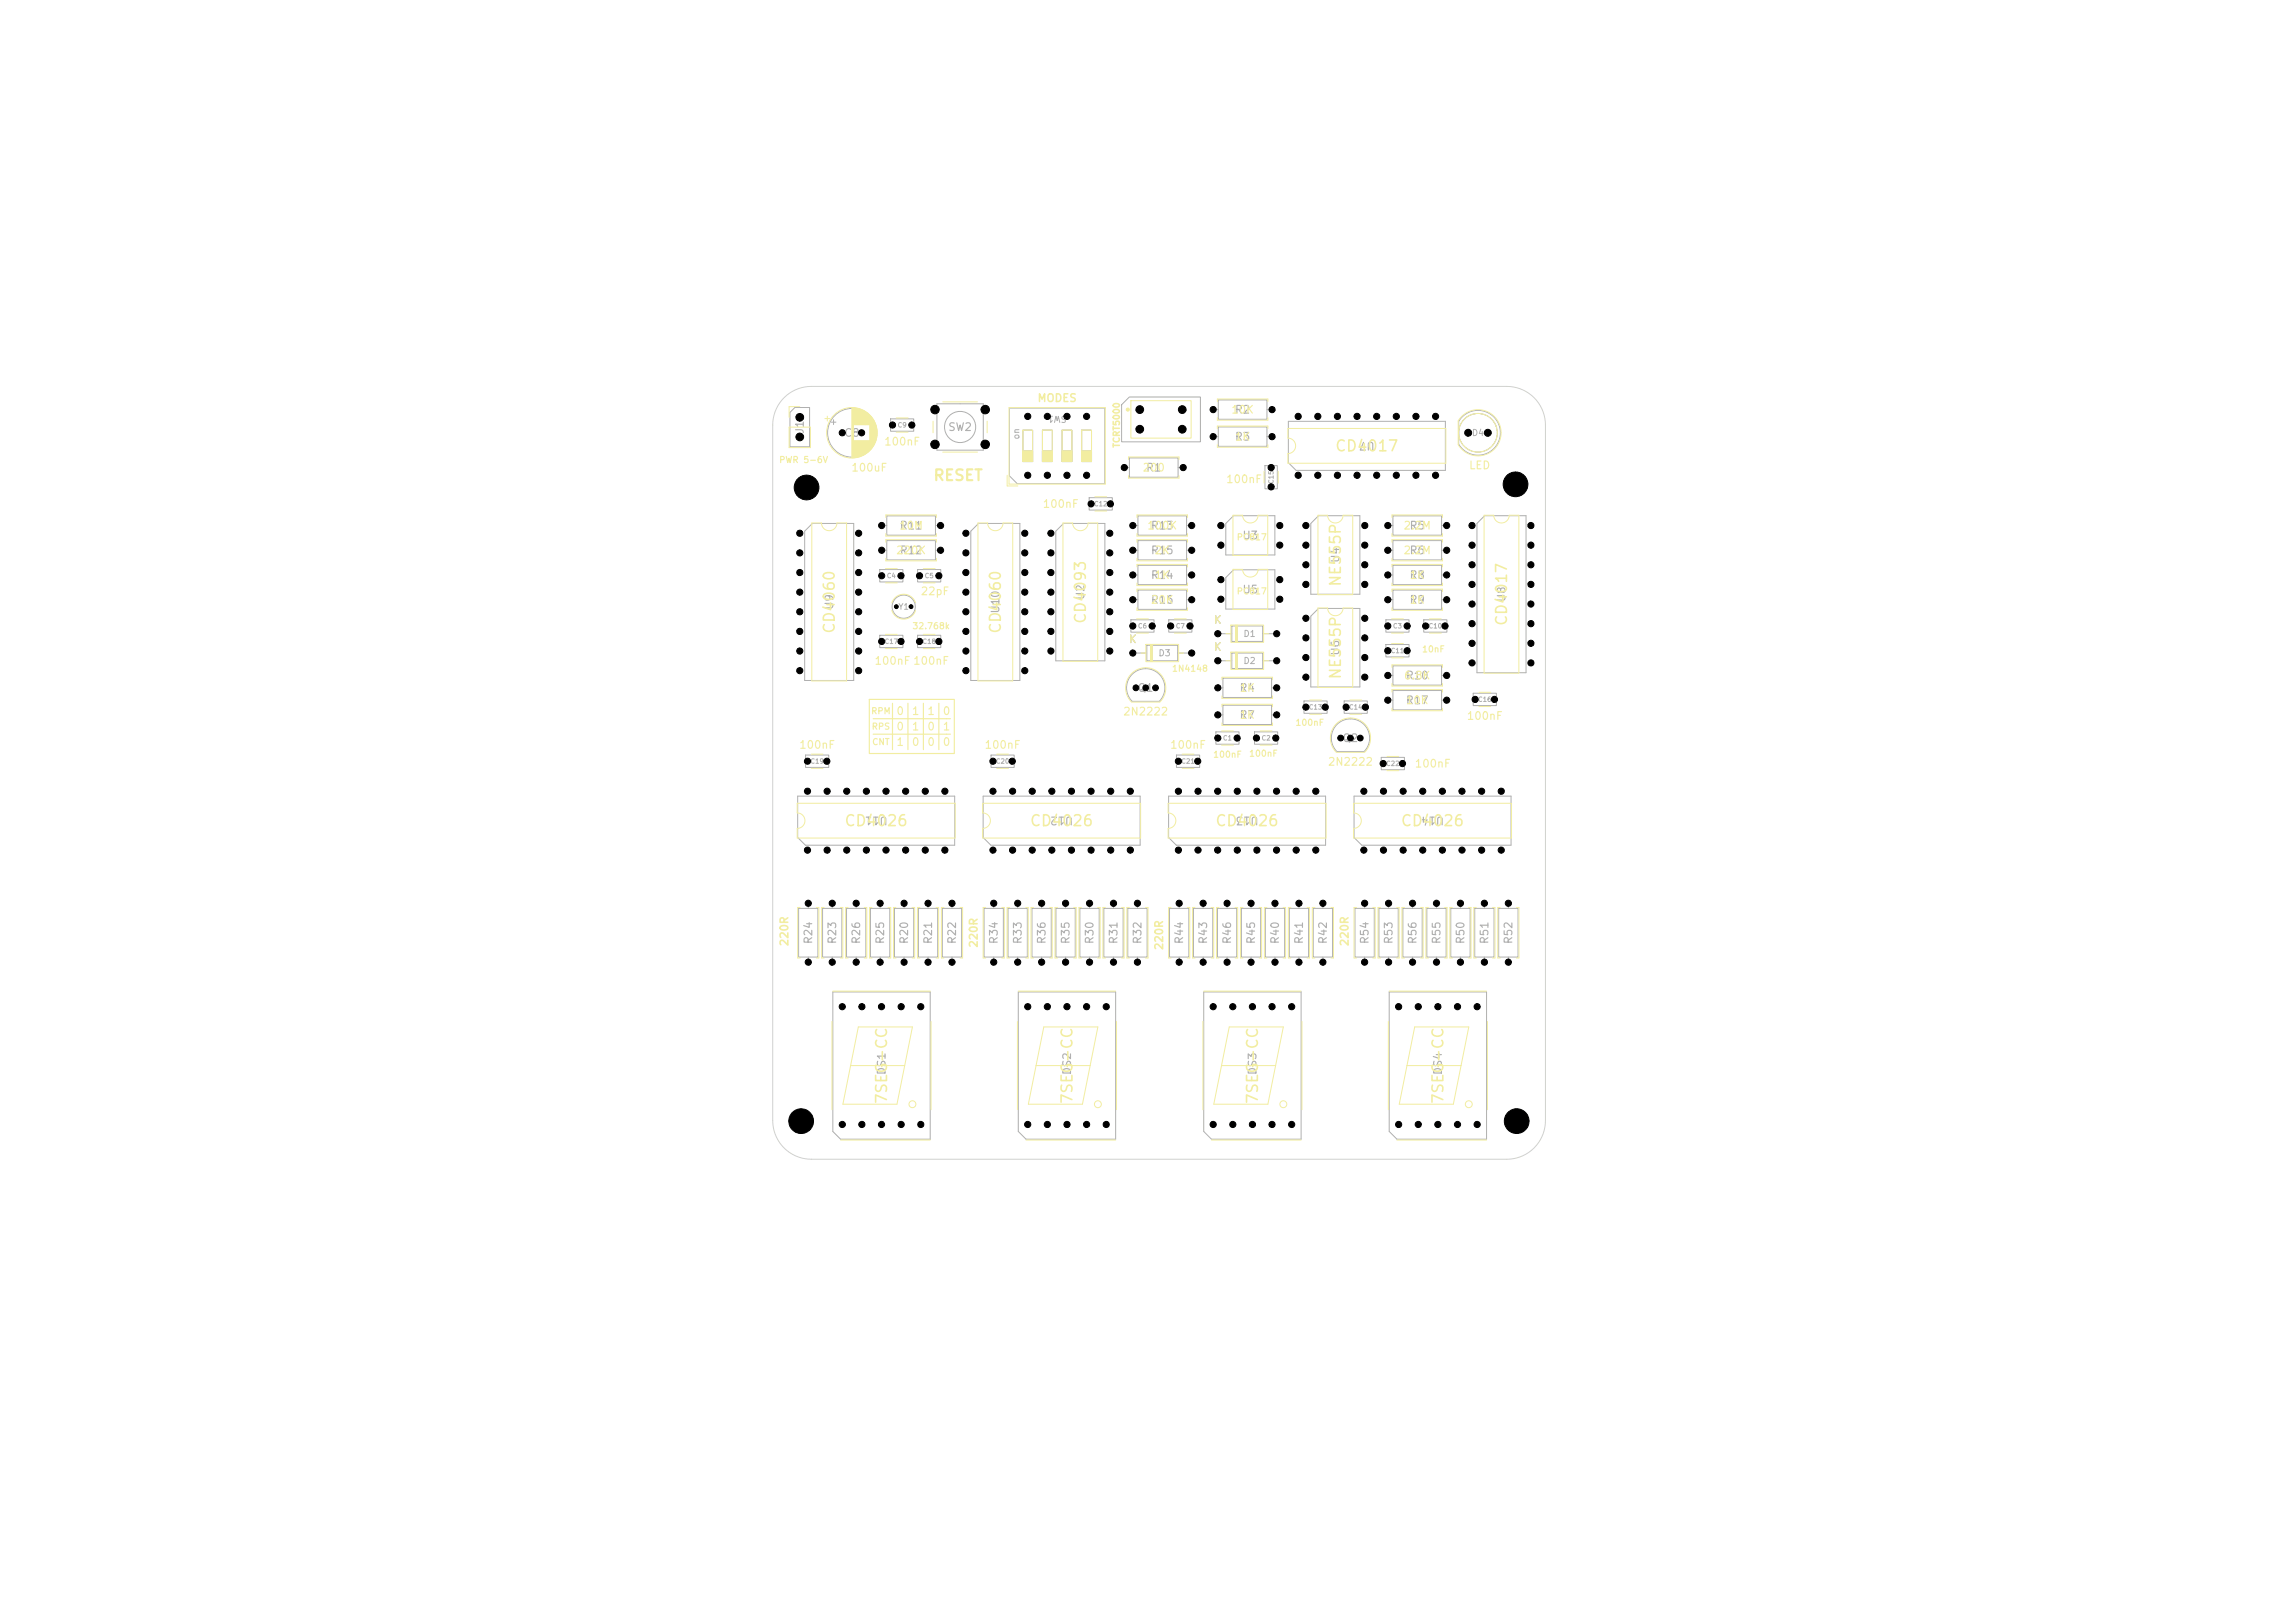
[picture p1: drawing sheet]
<svg xmlns="http://www.w3.org/2000/svg" width="297mm" height="210mm" viewBox="0 0 297 210" stroke-linecap="round" stroke-linejoin="round" font-family="sans-serif">
<defs><g id="words">
<g font-size="1.4" fill="#f2eda1">
<text x="172.7" y="58.8">CD4017</text>
<text x="120.7" y="62.6">RESET</text>
<text x="173.9" y="76" transform="rotate(-90 173.9 76)">NE555P</text>
<text x="108.4" y="82.1" transform="rotate(-90 108.4 82.1)">CD4060</text>
<text x="129.9" y="82.1" transform="rotate(-90 129.9 82.1)">CD4060</text>
<text x="140.9" y="80.8" transform="rotate(-90 140.9 80.8)">CD4093</text>
<text x="195.4" y="81.1" transform="rotate(-90 195.4 81.1)">CD4017</text>
<text x="173.9" y="88" transform="rotate(-90 173.9 88)">NE555P</text>
<text x="109.2" y="107.3">CD4026</text>
<text x="133.2" y="107.3">CD4026</text>
<text x="157.2" y="107.3">CD4026</text>
<text x="181.2" y="107.3">CD4026</text>
<text x="115.1" y="143" transform="rotate(-90 115.1 143)">7SEG-CC</text>
<text x="139.1" y="143" transform="rotate(-90 139.1 143)">7SEG-CC</text>
<text x="163.1" y="143" transform="rotate(-90 163.1 143)">7SEG-CC</text>
<text x="187.1" y="143" transform="rotate(-90 187.1 143)">7SEG-CC</text>
</g>
<g font-size="1" fill="#f2eda1">
<text x="134.2" y="52.3">MODES</text>
<text x="159.3" y="53.8">10K</text>
<text x="114.3" y="57.9">100nF</text>
<text x="159.7" y="57.3">1K</text>
<text x="110.1" y="61.3">100uF</text>
<text x="134.9" y="66">100nF</text>
<text x="147.8" y="61.3">200</text>
<text x="158.6" y="62.8">100nF</text>
<text x="190" y="61">LED</text>
<text x="115.9" y="72">220K</text>
<text x="116.3" y="68.8">10M</text>
<text x="148.4" y="68.8">100K</text>
<text x="149.3" y="72">2K</text>
<text x="181.5" y="68.8">2.2M</text>
<text x="181.5" y="72">2.2M</text>
<text x="119.1" y="77.3">22pF</text>
<text x="149.3" y="75.2">1K</text>
<text x="182.3" y="75.2">1K</text>
<text x="148.9" y="78.4">20K</text>
<text x="182.3" y="78.4">1K</text>
<text x="113.1" y="86.3">100nF 100nF</text>
<text x="160.3" y="89.8">1K</text>
<text x="181.6" y="88.2">6.8K</text>
<text x="115.9" y="92.8">0</text>
<text x="115.9" y="94.8">0</text>
<text x="117.9" y="92.8">1</text>
<text x="117.9" y="94.8">1</text>
<text x="119.9" y="92.8">1</text>
<text x="119.9" y="94.8">0</text>
<text x="121.9" y="92.8">0</text>
<text x="121.9" y="94.8">1</text>
<text x="145.3" y="92.8">2N2222</text>
<text x="160.3" y="93.3">1K</text>
<text x="181.9" y="91.4">10K</text>
<text x="189.7" y="93.4">100nF</text>
<text x="103.3" y="97.1">100nF</text>
<text x="115.9" y="96.8">1</text>
<text x="117.9" y="96.8">0</text>
<text x="119.9" y="96.8">0</text>
<text x="121.9" y="96.8">0</text>
<text x="127.3" y="97.1">100nF</text>
<text x="151.3" y="97.1">100nF</text>
<text x="171.8" y="99.3">2N2222</text>
<text x="183" y="99.6">100nF</text>
<text x="102.3" y="122.5" transform="rotate(-90 102.3 122.5)">220R</text>
<text x="126.8" y="122.7" transform="rotate(-90 126.8 122.7)">220R</text>
<text x="150.8" y="123" transform="rotate(-90 150.8 123)">220R</text>
<text x="174.8" y="122.5" transform="rotate(-90 174.8 122.5)">220R</text>
</g>
<g font-size="1" fill="#afafaf">
<text x="159.7" y="53.8">R2</text>
<text x="104.3" y="56.2" transform="rotate(-90 104.3 56.2)">J1</text>
<text x="109.2" y="56.8">C8</text>
<text x="122.6" y="56">SW2</text>
<text x="159.7" y="57.3">R3</text>
<text x="178" y="56.9" transform="rotate(-180 178 56.9)">U7</text>
<text x="148.2" y="61.3">R1</text>
<text x="116.4" y="72">R12</text>
<text x="116.4" y="68.8">R11</text>
<text x="148.9" y="68.8">R13</text>
<text x="148.9" y="72">R15</text>
<text x="160.7" y="70">U3</text>
<text x="182.3" y="72">R6</text>
<text x="182.3" y="68.8">R5</text>
<text x="140.6" y="77.7" transform="rotate(-90 140.6 77.7)">U2</text>
<text x="148.9" y="75.2">R14</text>
<text x="160.7" y="77">U5</text>
<text x="173.6" y="72.9" transform="rotate(-90 173.6 72.9)">U4</text>
<text x="182.3" y="75.2">R8</text>
<text x="195.1" y="78" transform="rotate(-90 195.1 78)">U8</text>
<text x="108.1" y="79" transform="rotate(-90 108.1 79)">U9</text>
<text x="129.6" y="79.5" transform="rotate(-90 129.6 79.5)">U10</text>
<text x="146" y="83.5">K</text>
<text x="148.9" y="78.4">R16</text>
<text x="157" y="81">K</text>
<text x="182.3" y="78.4">R9</text>
<text x="147.2" y="89.8">Q1</text>
<text x="157" y="84.5">K</text>
<text x="160.3" y="89.8">R4</text>
<text x="173.6" y="84.9" transform="rotate(-90 173.6 84.9)">U6</text>
<text x="181.9" y="88.2">R10</text>
<text x="160.3" y="93.3">R7</text>
<text x="181.9" y="91.4">R17</text>
<text x="173.7" y="96.3">Q2</text>
<text x="115" y="105.4" transform="rotate(-180 115 105.4)">U11</text>
<text x="139" y="105.4" transform="rotate(-180 139 105.4)">U12</text>
<text x="163" y="105.4" transform="rotate(-180 163 105.4)">U13</text>
<text x="187" y="105.4" transform="rotate(-180 187 105.4)">U14</text>
<text x="105.4" y="122.2" transform="rotate(-90 105.4 122.2)">R24</text>
<text x="108.5" y="122.2" transform="rotate(-90 108.5 122.2)">R23</text>
<text x="111.6" y="122.2" transform="rotate(-90 111.6 122.2)">R26</text>
<text x="114.7" y="122.2" transform="rotate(-90 114.7 122.2)">R25</text>
<text x="117.8" y="122.2" transform="rotate(-90 117.8 122.2)">R20</text>
<text x="120.9" y="122.2" transform="rotate(-90 120.9 122.2)">R21</text>
<text x="124" y="122.2" transform="rotate(-90 124 122.2)">R22</text>
<text x="129.4" y="122.2" transform="rotate(-90 129.4 122.2)">R34</text>
<text x="132.5" y="122.2" transform="rotate(-90 132.5 122.2)">R33</text>
<text x="135.6" y="122.2" transform="rotate(-90 135.6 122.2)">R36</text>
<text x="138.7" y="122.2" transform="rotate(-90 138.7 122.2)">R35</text>
<text x="141.8" y="122.2" transform="rotate(-90 141.8 122.2)">R30</text>
<text x="144.9" y="122.2" transform="rotate(-90 144.9 122.2)">R31</text>
<text x="148" y="122.2" transform="rotate(-90 148 122.2)">R32</text>
<text x="153.4" y="122.2" transform="rotate(-90 153.4 122.2)">R44</text>
<text x="156.5" y="122.2" transform="rotate(-90 156.5 122.2)">R43</text>
<text x="159.6" y="122.2" transform="rotate(-90 159.6 122.2)">R46</text>
<text x="162.7" y="122.2" transform="rotate(-90 162.7 122.2)">R45</text>
<text x="165.8" y="122.2" transform="rotate(-90 165.8 122.2)">R40</text>
<text x="168.9" y="122.2" transform="rotate(-90 168.9 122.2)">R41</text>
<text x="172" y="122.2" transform="rotate(-90 172 122.2)">R42</text>
<text x="177.4" y="122.2" transform="rotate(-90 177.4 122.2)">R54</text>
<text x="180.5" y="122.2" transform="rotate(-90 180.5 122.2)">R53</text>
<text x="183.6" y="122.2" transform="rotate(-90 183.6 122.2)">R56</text>
<text x="186.7" y="122.2" transform="rotate(-90 186.7 122.2)">R55</text>
<text x="189.8" y="122.2" transform="rotate(-90 189.8 122.2)">R50</text>
<text x="192.9" y="122.2" transform="rotate(-90 192.9 122.2)">R51</text>
<text x="196" y="122.2" transform="rotate(-90 196 122.2)">R52</text>
<text x="114.8" y="139.2" transform="rotate(-90 114.8 139.2)">DS1</text>
<text x="138.8" y="139.2" transform="rotate(-90 138.8 139.2)">DS2</text>
<text x="162.8" y="139.2" transform="rotate(-90 162.8 139.2)">DS3</text>
<text x="186.8" y="139.2" transform="rotate(-90 186.8 139.2)">DS4</text>
</g>
<g font-size=".8" fill="#afafaf">
<text x="138.1" y="53.6" transform="rotate(-180 138.1 53.6)">SW1</text>
<text x="132.1" y="56.9" transform="rotate(-90 132.1 56.9)">on</text>
<text x="190.4" y="56.6">D4</text>
<text x="116.2" y="79.1">Y1</text>
<text x="160.8" y="82.6">D1</text>
<text x="149.8" y="85.1">D3</text>
<text x="160.8" y="86.1">D2</text>
</g>
<g font-size=".8" fill="#f2eda1">
<text x="145.1" y="58" transform="rotate(-90 145.1 58)">TCRT5000</text>
<text x="100.8" y="60.1">PWR 5-6V</text>
<text x="160" y="70.1">PC817</text>
<text x="160" y="77.1">PC817</text>
<text x="118" y="81.6">32.768k</text>
<text x="151.6" y="87.1">1N4148</text>
<text x="184" y="84.6">10nF</text>
<text x="112.7" y="92.6">RPM</text>
<text x="112.7" y="94.6">RPS</text>
<text x="167.6" y="94.1">100nF</text>
<text x="112.8" y="96.6">CNT</text>
<text x="156.9" y="98.2">100nF</text>
<text x="161.6" y="98.1">100nF</text>
</g>
<g font-size=".6" fill="#afafaf">
<text x="116.1" y="55.5">C9</text>
<text x="141.5" y="65.7">C12</text>
<text x="165" y="62.7" transform="rotate(-90 165 62.7)">C15</text>
<text x="114.7" y="75">C4</text>
<text x="119.6" y="75">C5</text>
<text x="114.4" y="83.5">C17</text>
<text x="119.3" y="83.5">C18</text>
<text x="147.2" y="81.5">C6</text>
<text x="152.1" y="81.5">C7</text>
<text x="180.2" y="81.5">C3</text>
<text x="184.8" y="81.5">C10</text>
<text x="179.9" y="84.7">C11</text>
<text x="158.2" y="96">C1</text>
<text x="163.2" y="96">C2</text>
<text x="169.3" y="92">C13</text>
<text x="174.5" y="92">C14</text>
<text x="191.2" y="91">C16</text>
<text x="104.8" y="99">C19</text>
<text x="128.8" y="99">C20</text>
<text x="152.8" y="99">C21</text>
<text x="179.3" y="99.3">C22</text>
</g>
</g></defs>
<g fill="none" stroke="#afafaf" stroke-width=".13">
<path d="M102.2 53.4l.7-.7h1.9v5.1h-2.6zM107.6 54.6h.6M107.9 54.3v.6M115.2 54.2h3v1.6h-3zM121.2 52.3h6v6h-6zM130.6 52.8h12.4v9.8h-11.4l-1-1zM132.4 55.7h1.2v4h-1.2zM132.4 58.4h1.2M134.9 55.7h1.3v4h-1.3zM134.9 58.4h1.3M137.4 55.7h1.3v4h-1.3zM137.4 58.4h1.3"/>
<path d="M140 55.7h1.3v4h-1.3zM140 58.4h1.3M146.2 51.4h9.1v5.8h-10.1v-4.8zM146.2 59.3h6.3v2.4h-6.3zM157 56.5h.7M157 53h.7M157.7 55.3h6.3v2.4h-6.3zM157.7 51.7h6.3v2.6h-6.3zM164 56.5h.6M164 53h.6M166.7 54.5h20.4v6.4h-19.4l-1-1zM189.2 54a2.9 2.9 0 0 1 4.3 .1 2.9 2.9 0 0 1-.5 4.3 2.9 2.9 0 0 1-4.2-.9v-3z"/>
<path d="M105.1 67.7h5.4v20.4h-6.4v-19.4zM113.8 73.7h3v1.6h-3zM114.1 71.2h.7M114.1 68h.7M114.8 70h6.3v2.4h-6.3zM114.8 66.7h6.3v2.6h-6.3zM118.8 73.7h3v1.6h-3zM121.1 71.2h.6M121.1 68h.6M125.6 68.7l1-1h5.4v20.4h-6.4zM137.6 67.7h5.4v17.8h-6.4v-16.8zM140.9 64.4h3v1.6h-3z"/>
<path d="M145.5 60.5h.7M146.6 71.2h.7M146.6 68h.7M146.6 74.4h.7M146.6 77.6h.7M147.3 66.7h6.3v2.6h-6.3zM147.3 73.1h6.3v2.6h-6.3zM147.3 76.4h6.3v2.4h-6.3zM147.3 70h6.3v2.4h-6.3zM152.5 60.5h.6M153.6 71.2h.6M153.6 68h.6"/>
<path d="M153.6 74.4h.6M153.6 77.6h.6M158.6 67.7l1-1h5.4v5.1h-6.4zM158.6 74.7l1-1h5.4v5.1h-6.4zM163.7 60.3h1.6v3h-1.6zM169.6 67.7l1-1h5.4v10.2h-6.4zM170.6 78.7h5.4v10.2h-6.4v-9.2zM179.6 71.2h.7M179.6 68h.7M179.6 74.4h.7M179.6 77.6h.7M180.3 70h6.3v2.4h-6.3z"/>
<path d="M180.3 76.4h6.3v2.4h-6.3zM180.3 73.1h6.3v2.6h-6.3zM180.3 66.7h6.3v2.6h-6.3zM186.6 71.2h.6M186.6 68h.6M186.6 74.4h.6M186.6 77.6h.6M192.1 66.7h5.4v20.4h-6.4v-19.4zM104.2 97.7h3v1.6h-3zM113.8 82.2h3v1.6h-3zM118.8 82.2h3v1.6h-3zM128.2 97.7h3v1.6h-3z"/>
<path d="M146.3 80.2h3v1.6h-3zM146.5 90.8h3.5M146.5 90.8a2.48 2.48 0 0 1 0-3.6 2.48 2.48 0 0 1 3.5 0 2.48 2.48 0 0 1 0 3.6M146.6 84.5h1.8M148.4 83.5h4v2h-4zM148.9 83.5v2M149 83.5v2M149.1 83.5v2M151.2 80.2h3v1.6h-3zM152.2 97.7h3v1.6h-3zM152.4 84.5h1.8M157.3 94.7h3v1.6h-3z"/>
<path d="M157.6 89h.7M157.6 85.5h1.8M157.6 92.5h.7M157.6 82h1.8M158.3 87.7h6.3v2.6h-6.3zM158.3 91.3h6.3v2.4h-6.3zM159.4 81h4v2h-4zM159.4 84.5h4v2h-4zM159.9 81v2M159.9 84.5v2M160 81v2M160 84.5v2"/>
<path d="M160.1 81v2M160.1 84.5v2M162.3 94.7h3v1.6h-3zM163.4 85.5h1.8M163.4 82h1.8M164.6 89h.6M164.6 92.5h.6M168.7 90.7h3v1.6h-3zM173 97.3h3.5M173 97.3a2.48 2.48 0 0 1 0-3.6 2.48 2.48 0 0 1 3.5 0 2.48 2.48 0 0 1 0 3.6M174 90.7h3v1.6h-3zM178.7 98h3v1.6h-3z"/>
<path d="M179.3 80.2h3v1.6h-3zM179.3 83.4h3v1.6h-3zM179.6 87.4h.7M179.6 90.6h.7M180.3 86.1h6.3v2.6h-6.3zM180.3 89.4h6.3v2.4h-6.3zM184.3 80.2h3v1.6h-3zM186.6 87.4h.6M186.6 90.6h.6M190.7 89.7h3v1.6h-3zM103.2 103h20.3v6.4h-19.3l-1-1zM103.4 117.5h2.4v6.3h-2.4z"/>
<path d="M104.6 116.9v.6M106.4 117.5h2.5v6.3h-2.5zM107.7 116.9v.6M109.5 117.5h2.6v6.3h-2.6zM110.8 116.9v.6M112.7 117.5h2.4v6.3h-2.4zM113.9 116.9v.6M115.8 117.5h2.4v6.3h-2.4zM117 116.9v.6M118.8 117.5h2.6v6.3h-2.6zM120.1 116.9v.6M121.9 117.5h2.6v6.3h-2.6z"/>
<path d="M123.2 116.9v.6M127.2 103h20.3v6.4h-19.3l-1-1zM127.4 117.5h2.4v6.3h-2.4zM128.6 116.9v.6M130.5 117.5h2.4v6.3h-2.4zM131.7 116.9v.6M133.5 117.5h2.6v6.3h-2.6zM134.8 116.9v.6M136.6 117.5h2.6v6.3h-2.6zM137.9 116.9v.6M139.8 117.5h2.4v6.3h-2.4zM141 116.9v.6"/>
<path d="M142.9 117.5h2.4v6.3h-2.4zM144.1 116.9v.6M145.9 117.5h2.6v6.3h-2.6zM147.2 116.9v.6M151.2 103h20.3v6.4h-19.3l-1-1zM151.3 117.5h2.6v6.3h-2.6zM152.6 116.9v.6M154.5 117.5h2.4v6.3h-2.4zM155.7 116.9v.6M157.6 117.5h2.4v6.3h-2.4zM158.8 116.9v.6M160.6 117.5h2.6v6.3h-2.6z"/>
<path d="M161.9 116.9v.6M163.7 117.5h2.6v6.3h-2.6zM165 116.9v.6M166.9 117.5h2.4v6.3h-2.4zM168.1 116.9v.6M169.9 117.5h2.6v6.3h-2.6zM171.2 116.9v.6M175.2 103h20.3v6.4h-19.3l-1-1zM175.3 117.5h2.6v6.3h-2.6zM176.6 116.9v.6M178.4 117.5h2.6v6.3h-2.6zM179.7 116.9v.6"/>
<path d="M181.6 117.5h2.4v6.3h-2.4zM182.8 116.9v.6M184.7 117.5h2.4v6.3h-2.4zM185.9 116.9v.6M187.7 117.5h2.6v6.3h-2.6zM189 116.9v.6M190.9 117.5h2.4v6.3h-2.4zM192.1 116.9v.6M194 117.5h2.4v6.3h-2.4zM195.2 116.9v.6M104.6 123.8v.7M107.7 123.8v.7"/>
<path d="M107.8 128.4h12.6v19h-11.6l-1-1zM110.8 123.8v.7M113.9 123.8v.7M117 123.8v.7M120.1 123.8v.7M123.2 123.8v.7M128.6 123.8v.7M131.7 123.8v.7M131.8 128.4h12.6v19h-11.6l-1-1zM134.8 123.8v.7M137.9 123.8v.7M141 123.8v.7"/>
<path d="M144.1 123.8v.7M147.2 123.8v.7M152.6 123.8v.7M155.7 123.8v.7M155.8 128.4h12.6v19h-11.6l-1-1zM158.8 123.8v.7M161.9 123.8v.7M165 123.8v.7M168.1 123.8v.7M171.2 123.8v.7M176.6 123.8v.7M179.7 123.8v.7"/>
<path d="M179.8 128.4h12.6v19h-11.6l-1-1zM182.8 123.8v.7M185.9 123.8v.7M189 123.8v.7M192.1 123.8v.7M195.2 123.8v.7"/>
<circle cx="110.3" cy="56" r="3.1"/>
<circle cx="124.2" cy="55.2" r="2.02"/>
<circle cx="191.3" cy="56" r="2.5"/>
<circle cx="117" cy="78.5" r="1.5"/>
</g>
<g fill="#afafaf" stroke="#afafaf" stroke-width=".13">
<path d="M132.4 58.4h1.2v1.3h-1.2z"/>
<path d="M134.9 58.4h1.3v1.3h-1.3z"/>
<path d="M137.4 58.4h1.3v1.3h-1.3z"/>
<path d="M140 58.4h1.3v1.3h-1.3z"/>
</g>
<path d="M112.5 90.5h11v7h-11zM113 93h10M113 95h10M115.5 91v6M117.5 91v6M119.5 91v6M121.5 91v6" fill="none" stroke="#f2eda1" stroke-width=".15"/>
<g fill="none" stroke="#f2eda1" stroke-width=".13">
<path d="M102.1 55.3h2.8v2.6h-2.8zM103.5 52.6h-1.4v1.4M106.7 54.2h.7M107.1 53.8v.7M110.2 52.8v6.4M110.3 52.8v6.4M110.4 52.8v6.4M110.5 52.8v6.4M110.5 52.8v2.2M110.5 57v2.2M110.6 52.8v2.2M110.6 57v2.2"/>
<path d="M110.7 52.8v2.2M110.7 57v2.2M110.8 52.8v2.2M110.8 57v2.2M110.9 52.8v2.2M110.9 57v2.2M111 52.9v2.1M111 57v2.2M111 57v2.1M111.1 52.9v2.1M111.1 57v2.1M111.2 52.9v2.1"/>
<path d="M111.2 57v2.1M111.3 52.9v2.1M111.3 57v2.1M111.3 53v2M111.3 57v2M111.4 53v2M111.4 57v2M111.5 53v2M111.5 57v2M111.6 53v2M111.6 57v2M111.6 53.1v1.9"/>
<path d="M111.6 57v1.9M111.7 53.1v1.9M111.7 57v1.9M111.8 53.1v1.9M111.8 57v1.9M111.8 53.2v1.8M111.8 57v1.8M111.9 53.2v1.8M111.9 57v1.8M112 53.3v1.7M112 57v1.7M112.1 53.3v1.7"/>
<path d="M112.1 57v1.7M112.1 53.4v1.6M112.1 57v1.6M112.2 53.4v1.6M112.2 57v1.6M112.2 53.5v1.5M112.2 57v1.5M112.3 53.5v1.5M112.3 57v1.5M112.4 53.6v1.4M112.4 57v1.5M112.4 57v1.4"/>
<path d="M112.5 53.7v1.3M112.5 57v1.3M112.6 53.7v4.6M112.6 53.8v4.4M112.7 53.8v4.4M112.7 53.9v4.2M112.8 54v4M112.8 54.1v3.8M112.9 54.1v3.8M112.9 54.2v3.6M113 54.2v3.6M113 54.3v3.4"/>
<path d="M113.1 54.4v3.2M113.1 54.5v3M113.2 54.6v2.8M113.2 54.7v2.7M113.2 54.7v2.6M113.3 54.8v2.4M113.3 54.9v2.2M113.4 55.1v1.8M113.4 55.2v1.6M113.5 55.4v1.2M113.5 55.6v.8M116 54.1h1.5"/>
<path d="M116 55.9h1.5M120.8 54.5v1.5M122 58.5h4.5M122 52h4.5M127.8 54.5v1.5M130.6 52.7h12.4v9.9h-12.4zM132.4 55.7h1.2v4h-1.2zM132.4 58.4h1.2M134.9 55.7h1.3v4h-1.3zM134.9 58.4h1.3M137.4 55.7h1.3v4h-1.3zM137.4 58.4h1.3"/>
<path d="M140 55.7h1.3v4h-1.3zM140 58.4h1.3M146 59.5v-.4h6.6v.4M146.3 51.9h7.9v4.8h-7.9zM157.5 55.5v-.4h6.6v.4M157.5 52v-.4h6.6v.4M157.5 54v.4h6.6v-.4M157.5 57.5v.4h6.6v-.4M166.7 55.4h20.4v4.5h-20.4v-1.2a1 1 0 0 0 1-1 1 1 0 0 0-1-1zM189.2 53.9a2.99 2.99 0 0 1 4.3 .2 2.99 2.99 0 0 1-.5 4.3 2.99 2.99 0 0 1-4.3-.9v-3zM105.1 67.7h1.2a1 1 0 0 0 1 1 1 1 0 0 0 1-1h1.3v20.4h-4.5zM114.6 73.6h1.5"/>
<path d="M114.6 75.4h1.5M114.6 70.2v-.4h6.6v.4M114.6 72.2v.4h6.6v-.4M114.6 67v-.4h6.6v.4M114.6 69v.4h6.6v-.4M115.4 78a1.61 1.61 0 0 1 1.5-1.1 1.61 1.61 0 0 1 1.6 1.1M115.4 79a1.61 1.61 0 0 0 1.5 1.1 1.61 1.61 0 0 0 1.6-1.1M119.5 73.6h1.5M119.5 75.4h1.5M126.6 67.7h1.2a1 1 0 0 0 1 1 1 1 0 0 0 1-1h1.3v20.4h-4.5zM130.3 61.5v1.4h1.4M137.6 67.7h1.2a1 1 0 0 0 1 1 1 1 0 0 0 1-1h1.3v17.9h-4.5z"/>
<path d="M141.7 64.3h1.5M141.7 66.1h1.5M146 61.5v.4h6.6v-.4M147.1 70.2v-.4h6.6v.4M147.1 72.2v.4h6.6v-.4M147.1 67v-.4h6.6v.4M147.1 69v.4h6.6v-.4M147.1 73.4v-.4h6.6v.4M147.1 75.4v.4h6.6v-.4M147.1 76.6v-.4h6.6v.4M147.1 78.6v.4h6.6v-.4M159.6 66.7h1.2a1 1 0 0 0 1 1 1 1 0 0 0 1-1h1.3v5.2h-4.5z"/>
<path d="M159.6 73.7h1.2a1 1 0 0 0 1 1 1 1 0 0 0 1-1h1.3v5.2h-4.5zM163.6 61v1.5M165.4 61v1.5M170.6 66.7h1.2a1 1 0 0 0 1 1 1 1 0 0 0 1-1h1.3v10.3h-4.5zM170.6 78.7h1.2a1 1 0 0 0 1 1 1 1 0 0 0 1-1h1.3v10.3h-4.5zM180.1 70.2v-.4h6.6v.4M180.1 67v-.4h6.6v.4M180.1 69v.4h6.6v-.4M180.1 72.2v.4h6.6v-.4M180.1 73.4v-.4h6.6v.4M180.1 75.4v.4h6.6v-.4M180.1 76.6v-.4h6.6v.4"/>
<path d="M180.1 78.6v.4h6.6v-.4M192.1 66.7h1.2a1 1 0 0 0 1 1 1 1 0 0 0 1-1h1.3v20.4h-4.5zM105 97.6h1.5M105 99.4h1.5M114.6 82.1h1.5M114.6 83.9h1.5M119.5 82.1h1.5M119.5 83.9h1.5M129 97.6h1.5M129 99.4h1.5M146.4 90.8a2.6 2.6 0 0 1 0-3.6 2.6 2.6 0 0 1 3.7 0 2.6 2.6 0 0 1 0 3.6M146.5 90.9h3.6"/>
<path d="M147.1 80.1h1.5M147.1 81.9h1.5M147.6 84.5h.7M148.3 83.4h4.2v2.2h-4.2zM148.9 83.4v2.2M149 83.4v2.2M149.1 83.4v2.2M152 80.1h1.5M152 81.9h1.5M152.5 84.5h.7M153 97.6h1.5M153 99.4h1.5"/>
<path d="M158.1 94.6h1.5M158.1 96.4h1.5M158.1 88v-.4h6.6v.4M158.1 90v.4h6.6v-.4M158.1 91.5v-.4h6.6v.4M158.1 93.5v.4h6.6v-.4M158.6 82h.7M158.6 85.5h.7M159.3 80.9h4.2v2.2h-4.2zM159.3 84.4h4.2v2.2h-4.2zM159.9 80.9v2.2M159.9 84.4v2.2"/>
<path d="M160 80.9v2.2M160 84.4v2.2M160.1 80.9v2.2M160.1 84.4v2.2M163.1 94.6h1.5M163.1 96.4h1.5M163.5 82h.7M163.5 85.5h.7M169.5 90.6h1.5M169.5 92.4h1.5M172.9 97.3a2.6 2.6 0 0 1 0-3.6 2.6 2.6 0 0 1 3.7 0 2.6 2.6 0 0 1 0 3.6M173 97.4h3.6"/>
<path d="M174.7 90.6h1.5M174.7 92.4h1.5M179.5 97.9h1.5M179.5 99.7h1.5M180.1 80.1h1.5M180.1 81.9h1.5M180.1 83.3h1.5M180.1 85.1h1.5M180.1 86.4v-.4h6.6v.4M180.1 88.4v.4h6.6v-.4M180.1 89.6v-.4h6.6v.4M180.1 91.6v.4h6.6v-.4"/>
<path d="M185 80.1h1.5M185 81.9h1.5M191.4 89.6h1.5M191.4 91.4h1.5M103.2 103.9h20.4v4.5h-20.4v-1.2a1 1 0 0 0 1-1 1 1 0 0 0-1-1zM103.6 117.4h-.4v6.6h.4M105.6 117.4h.4v6.6h-.4M106.7 117.4h-.4v6.6h.4M108.7 117.4h.4v6.6h-.4M109.8 117.4h-.4v6.6h.4M111.8 117.4h.4v6.6h-.4M112.9 117.4h-.4v6.6h.4"/>
<path d="M114.9 117.4h.4v6.6h-.4M116 117.4h-.4v6.6h.4M118 117.4h.4v6.6h-.4M119.1 117.4h-.4v6.6h.4M121.1 117.4h.4v6.6h-.4M122.2 117.4h-.4v6.6h.4M124.2 117.4h.4v6.6h-.4M127.2 103.9h20.4v4.5h-20.4v-1.2a1 1 0 0 0 1-1 1 1 0 0 0-1-1zM127.6 117.4h-.4v6.6h.4M129.6 117.4h.4v6.6h-.4M130.7 117.4h-.4v6.6h.4M132.7 117.4h.4v6.6h-.4"/>
<path d="M133.8 117.4h-.4v6.6h.4M135.8 117.4h.4v6.6h-.4M136.9 117.4h-.4v6.6h.4M138.9 117.4h.4v6.6h-.4M140 117.4h-.4v6.6h.4M142 117.4h.4v6.6h-.4M143.1 117.4h-.4v6.6h.4M145.1 117.4h.4v6.6h-.4M146.2 117.4h-.4v6.6h.4M148.2 117.4h.4v6.6h-.4M151.2 103.9h20.4v4.5h-20.4v-1.2a1 1 0 0 0 1-1 1 1 0 0 0-1-1zM151.6 117.4h-.4v6.6h.4"/>
<path d="M153.6 117.4h.4v6.6h-.4M154.7 117.4h-.4v6.6h.4M156.7 117.4h.4v6.6h-.4M157.8 117.4h-.4v6.6h.4M159.8 117.4h.4v6.6h-.4M160.9 117.4h-.4v6.6h.4M162.9 117.4h.4v6.6h-.4M164 117.4h-.4v6.6h.4M166 117.4h.4v6.6h-.4M167.1 117.4h-.4v6.6h.4M169.1 117.4h.4v6.6h-.4M170.2 117.4h-.4v6.6h.4"/>
<path d="M172.2 117.4h.4v6.6h-.4M175.2 103.9h20.4v4.5h-20.4v-1.2a1 1 0 0 0 1-1 1 1 0 0 0-1-1zM175.6 117.4h-.4v6.6h.4M177.6 117.4h.4v6.6h-.4M178.7 117.4h-.4v6.6h.4M180.7 117.4h.4v6.6h-.4M181.8 117.4h-.4v6.6h.4M183.8 117.4h.4v6.6h-.4M184.9 117.4h-.4v6.6h.4M186.9 117.4h.4v6.6h-.4M188 117.4h-.4v6.6h.4M190 117.4h.4v6.6h-.4"/>
<path d="M191.1 117.4h-.4v6.6h.4M193.1 117.4h.4v6.6h-.4M194.2 117.4h-.4v6.6h.4M196.2 117.4h.4v6.6h-.4M107.7 132.2v11.4M107.8 128.2h12.6M110.1 137.9h7M111.1 132.9h7l-2 10h-7zM120.5 132.2v11.4M131.7 132.2v11.4M131.8 128.2h12.6M134.1 137.9h7"/>
<path d="M135.1 132.9h7l-2 10h-7zM144.5 132.2v11.4M155.7 132.2v11.4M155.8 128.2h12.6M158.1 137.9h7M159.1 132.9h7l-2 10h-7zM168.5 132.2v11.4M179.7 132.2v11.4M179.8 128.2h12.6M182.1 137.9h7M183.1 132.9h7l-2 10h-7zM192.5 132.2v11.4"/>
<path d="M108.8 147.5h11.6M132.8 147.5h11.6M156.8 147.5h11.6M180.8 147.5h11.6"/>
<circle cx="110.2" cy="56" r="3.3"/>
<circle cx="191.3" cy="56" r="2.5"/>
<circle cx="118.1" cy="142.9" r=".45"/>
<circle cx="142.1" cy="142.9" r=".45"/>
<circle cx="166.1" cy="142.9" r=".45"/>
<circle cx="190.1" cy="142.9" r=".45"/>
</g>
<g fill="#f2eda1" stroke="#f2eda1" stroke-width=".13">
<path d="M132.4 58.4h1.2v1.3h-1.2z"/>
<path d="M134.9 58.4h1.3v1.3h-1.3z"/>
<path d="M137.4 58.4h1.3v1.3h-1.3z"/>
<path d="M140 58.4h1.3v1.3h-1.3z"/>
<circle cx="146" cy="53" r=".2"/>
</g>
<path d="M101.5 51.5a5 5 0 0 1 3.5-1.5h90a5 5 0 0 1 5 5v90a5 5 0 0 1-5 5h-90a5 5 0 0 1-5-5v-90a5 5 0 0 1 1.5-3.5z" fill="none" stroke="#d0d2cd" stroke-width=".13"/>
<g fill="#000" stroke="#000" stroke-width=".13">
<circle cx="103.5" cy="56.5" r=".5"/>
<circle cx="103.5" cy="54" r=".5"/>
<circle cx="109" cy="56" r=".4"/>
<circle cx="111.5" cy="56" r=".4"/>
<circle cx="115.5" cy="55" r=".4"/>
<circle cx="118" cy="55" r=".4"/>
<circle cx="121" cy="57.5" r=".55"/>
<circle cx="121" cy="53" r=".55"/>
<circle cx="127.5" cy="57.5" r=".55"/>
<circle cx="127.5" cy="53" r=".55"/>
<circle cx="133" cy="53.9" r=".4"/>
<circle cx="135.5" cy="53.9" r=".4"/>
<circle cx="138.1" cy="53.9" r=".4"/>
<circle cx="140.6" cy="53.9" r=".4"/>
<circle cx="147.5" cy="55.5" r=".5"/>
<circle cx="147.5" cy="53" r=".5"/>
<circle cx="153" cy="55.5" r=".5"/>
<circle cx="153" cy="53" r=".5"/>
<circle cx="157" cy="53" r=".4"/>
<circle cx="157" cy="56.5" r=".4"/>
<circle cx="164.6" cy="53" r=".4"/>
<circle cx="164.6" cy="56.5" r=".4"/>
<circle cx="168" cy="53.9" r=".4"/>
<circle cx="170.5" cy="53.9" r=".4"/>
<circle cx="173.1" cy="53.9" r=".4"/>
<circle cx="175.6" cy="53.9" r=".4"/>
<circle cx="178.2" cy="53.9" r=".4"/>
<circle cx="180.7" cy="53.9" r=".4"/>
<circle cx="183.2" cy="53.9" r=".4"/>
<circle cx="185.8" cy="53.9" r=".4"/>
<circle cx="190" cy="56" r=".45"/>
<circle cx="192.5" cy="56" r=".45"/>
<circle cx="103.5" cy="74.1" r=".4"/>
<circle cx="103.5" cy="69" r=".4"/>
<circle cx="103.5" cy="79.2" r=".4"/>
<circle cx="103.5" cy="71.5" r=".4"/>
<circle cx="103.5" cy="76.6" r=".4"/>
<circle cx="104.4" cy="63.1" r="1.6"/>
<circle cx="111.1" cy="79.2" r=".4"/>
<circle cx="111.1" cy="69" r=".4"/>
<circle cx="111.1" cy="71.5" r=".4"/>
<circle cx="111.1" cy="74.1" r=".4"/>
<circle cx="111.1" cy="76.6" r=".4"/>
<circle cx="114.1" cy="68" r=".4"/>
<circle cx="114.1" cy="71.2" r=".4"/>
<circle cx="114.1" cy="74.5" r=".4"/>
<circle cx="116" cy="78.5" r=".25"/>
<circle cx="116.6" cy="74.5" r=".4"/>
<circle cx="117.9" cy="78.5" r=".25"/>
<circle cx="119" cy="74.5" r=".4"/>
<circle cx="121.5" cy="74.5" r=".4"/>
<circle cx="121.7" cy="68" r=".4"/>
<circle cx="121.7" cy="71.2" r=".4"/>
<circle cx="125" cy="76.6" r=".4"/>
<circle cx="125" cy="69" r=".4"/>
<circle cx="125" cy="71.5" r=".4"/>
<circle cx="125" cy="74.1" r=".4"/>
<circle cx="125" cy="79.2" r=".4"/>
<circle cx="132.6" cy="76.6" r=".4"/>
<circle cx="132.6" cy="79.2" r=".4"/>
<circle cx="132.6" cy="74.1" r=".4"/>
<circle cx="132.6" cy="69" r=".4"/>
<circle cx="132.6" cy="71.5" r=".4"/>
<circle cx="133" cy="61.5" r=".4"/>
<circle cx="135.5" cy="61.5" r=".4"/>
<circle cx="136" cy="71.5" r=".4"/>
<circle cx="136" cy="74.1" r=".4"/>
<circle cx="136" cy="76.6" r=".4"/>
<circle cx="136" cy="69" r=".4"/>
<circle cx="136" cy="79.2" r=".4"/>
<circle cx="138.1" cy="61.5" r=".4"/>
<circle cx="140.6" cy="61.5" r=".4"/>
<circle cx="141.2" cy="65.2" r=".4"/>
<circle cx="143.6" cy="71.5" r=".4"/>
<circle cx="143.6" cy="79.2" r=".4"/>
<circle cx="143.6" cy="76.6" r=".4"/>
<circle cx="143.6" cy="69" r=".4"/>
<circle cx="143.6" cy="74.1" r=".4"/>
<circle cx="143.7" cy="65.2" r=".4"/>
<circle cx="145.5" cy="60.5" r=".4"/>
<circle cx="146.6" cy="68" r=".4"/>
<circle cx="146.6" cy="74.4" r=".4"/>
<circle cx="146.6" cy="71.2" r=".4"/>
<circle cx="146.6" cy="77.6" r=".4"/>
<circle cx="153.1" cy="60.5" r=".4"/>
<circle cx="154.2" cy="68" r=".4"/>
<circle cx="154.2" cy="74.4" r=".4"/>
<circle cx="154.2" cy="71.2" r=".4"/>
<circle cx="154.2" cy="77.6" r=".4"/>
<circle cx="158" cy="68" r=".4"/>
<circle cx="158" cy="70.5" r=".4"/>
<circle cx="158" cy="75" r=".4"/>
<circle cx="158" cy="77.5" r=".4"/>
<circle cx="164.5" cy="63" r=".4"/>
<circle cx="164.5" cy="60.5" r=".4"/>
<circle cx="165.6" cy="68" r=".4"/>
<circle cx="165.6" cy="70.5" r=".4"/>
<circle cx="165.6" cy="77.5" r=".4"/>
<circle cx="165.6" cy="75" r=".4"/>
<circle cx="168" cy="61.5" r=".4"/>
<circle cx="169" cy="73.1" r=".4"/>
<circle cx="169" cy="75.6" r=".4"/>
<circle cx="169" cy="68" r=".4"/>
<circle cx="169" cy="70.5" r=".4"/>
<circle cx="170.5" cy="61.5" r=".4"/>
<circle cx="173.1" cy="61.5" r=".4"/>
<circle cx="175.6" cy="61.5" r=".4"/>
<circle cx="176.6" cy="73.1" r=".4"/>
<circle cx="176.6" cy="68" r=".4"/>
<circle cx="176.6" cy="75.6" r=".4"/>
<circle cx="176.6" cy="70.5" r=".4"/>
<circle cx="178.2" cy="61.5" r=".4"/>
<circle cx="179.6" cy="68" r=".4"/>
<circle cx="179.6" cy="74.4" r=".4"/>
<circle cx="179.6" cy="71.2" r=".4"/>
<circle cx="179.6" cy="77.6" r=".4"/>
<circle cx="180.7" cy="61.5" r=".4"/>
<circle cx="183.2" cy="61.5" r=".4"/>
<circle cx="185.8" cy="61.5" r=".4"/>
<circle cx="187.2" cy="68" r=".4"/>
<circle cx="187.2" cy="74.4" r=".4"/>
<circle cx="187.2" cy="71.2" r=".4"/>
<circle cx="187.2" cy="77.6" r=".4"/>
<circle cx="190.5" cy="73.1" r=".4"/>
<circle cx="190.5" cy="75.6" r=".4"/>
<circle cx="190.5" cy="78.2" r=".4"/>
<circle cx="190.5" cy="70.5" r=".4"/>
<circle cx="190.5" cy="68" r=".4"/>
<circle cx="196.1" cy="62.7" r="1.6"/>
<circle cx="198.1" cy="68" r=".4"/>
<circle cx="198.1" cy="75.6" r=".4"/>
<circle cx="198.1" cy="70.5" r=".4"/>
<circle cx="198.1" cy="73.1" r=".4"/>
<circle cx="198.1" cy="78.2" r=".4"/>
<circle cx="103.5" cy="81.7" r=".4"/>
<circle cx="103.5" cy="84.2" r=".4"/>
<circle cx="103.5" cy="86.8" r=".4"/>
<circle cx="104.5" cy="98.5" r=".4"/>
<circle cx="107" cy="98.5" r=".4"/>
<circle cx="111.1" cy="84.2" r=".4"/>
<circle cx="111.1" cy="81.7" r=".4"/>
<circle cx="111.1" cy="86.8" r=".4"/>
<circle cx="114.1" cy="83" r=".4"/>
<circle cx="116.6" cy="83" r=".4"/>
<circle cx="119" cy="83" r=".4"/>
<circle cx="121.5" cy="83" r=".4"/>
<circle cx="125" cy="81.7" r=".4"/>
<circle cx="125" cy="84.2" r=".4"/>
<circle cx="125" cy="86.8" r=".4"/>
<circle cx="128.5" cy="98.5" r=".4"/>
<circle cx="131" cy="98.5" r=".4"/>
<circle cx="132.6" cy="86.8" r=".4"/>
<circle cx="132.6" cy="81.7" r=".4"/>
<circle cx="132.6" cy="84.2" r=".4"/>
<circle cx="136" cy="84.2" r=".4"/>
<circle cx="136" cy="81.7" r=".4"/>
<circle cx="143.6" cy="81.7" r=".4"/>
<circle cx="143.6" cy="84.2" r=".4"/>
<circle cx="146.6" cy="81" r=".4"/>
<circle cx="146.6" cy="84.5" r=".4"/>
<circle cx="147" cy="89" r=".37"/>
<circle cx="148.3" cy="89" r=".37"/>
<circle cx="149.1" cy="81" r=".4"/>
<circle cx="149.5" cy="89" r=".37"/>
<circle cx="151.5" cy="81" r=".4"/>
<circle cx="152.5" cy="98.5" r=".4"/>
<circle cx="154" cy="81" r=".4"/>
<circle cx="154.2" cy="84.5" r=".4"/>
<circle cx="155" cy="98.5" r=".4"/>
<circle cx="157.6" cy="82" r=".4"/>
<circle cx="157.6" cy="92.5" r=".4"/>
<circle cx="157.6" cy="89" r=".4"/>
<circle cx="157.6" cy="95.5" r=".4"/>
<circle cx="157.6" cy="85.5" r=".4"/>
<circle cx="160.1" cy="95.5" r=".4"/>
<circle cx="162.6" cy="95.5" r=".4"/>
<circle cx="165.1" cy="95.5" r=".4"/>
<circle cx="165.2" cy="82" r=".4"/>
<circle cx="165.2" cy="89" r=".4"/>
<circle cx="165.2" cy="92.5" r=".4"/>
<circle cx="165.2" cy="85.5" r=".4"/>
<circle cx="169" cy="80" r=".4"/>
<circle cx="169" cy="82.5" r=".4"/>
<circle cx="169" cy="87.6" r=".4"/>
<circle cx="169" cy="85.1" r=".4"/>
<circle cx="169" cy="91.5" r=".4"/>
<circle cx="171.5" cy="91.5" r=".4"/>
<circle cx="173.5" cy="95.5" r=".38"/>
<circle cx="174.2" cy="91.5" r=".4"/>
<circle cx="174.8" cy="95.5" r=".38"/>
<circle cx="176" cy="95.5" r=".38"/>
<circle cx="176.6" cy="80" r=".4"/>
<circle cx="176.6" cy="87.6" r=".4"/>
<circle cx="176.6" cy="82.5" r=".4"/>
<circle cx="176.6" cy="85.1" r=".4"/>
<circle cx="176.7" cy="91.5" r=".4"/>
<circle cx="179" cy="98.8" r=".4"/>
<circle cx="179.6" cy="87.4" r=".4"/>
<circle cx="179.6" cy="81" r=".4"/>
<circle cx="179.6" cy="84.2" r=".4"/>
<circle cx="179.6" cy="90.6" r=".4"/>
<circle cx="181.5" cy="98.8" r=".4"/>
<circle cx="182.1" cy="81" r=".4"/>
<circle cx="182.1" cy="84.2" r=".4"/>
<circle cx="184.5" cy="81" r=".4"/>
<circle cx="187" cy="81" r=".4"/>
<circle cx="187.2" cy="87.4" r=".4"/>
<circle cx="187.2" cy="90.6" r=".4"/>
<circle cx="190.5" cy="80.7" r=".4"/>
<circle cx="190.5" cy="85.8" r=".4"/>
<circle cx="190.5" cy="83.2" r=".4"/>
<circle cx="190.9" cy="90.5" r=".4"/>
<circle cx="193.4" cy="90.5" r=".4"/>
<circle cx="198.1" cy="80.7" r=".4"/>
<circle cx="198.1" cy="83.2" r=".4"/>
<circle cx="198.1" cy="85.8" r=".4"/>
<circle cx="104.5" cy="110" r=".4"/>
<circle cx="104.5" cy="102.4" r=".4"/>
<circle cx="104.6" cy="116.9" r=".4"/>
<circle cx="107" cy="110" r=".4"/>
<circle cx="107" cy="102.4" r=".4"/>
<circle cx="107.7" cy="116.9" r=".4"/>
<circle cx="109.6" cy="110" r=".4"/>
<circle cx="109.6" cy="102.4" r=".4"/>
<circle cx="110.8" cy="116.9" r=".4"/>
<circle cx="112.1" cy="110" r=".4"/>
<circle cx="112.1" cy="102.4" r=".4"/>
<circle cx="113.9" cy="116.9" r=".4"/>
<circle cx="114.7" cy="102.4" r=".4"/>
<circle cx="114.7" cy="110" r=".4"/>
<circle cx="117" cy="116.9" r=".4"/>
<circle cx="117.2" cy="110" r=".4"/>
<circle cx="117.2" cy="102.4" r=".4"/>
<circle cx="119.7" cy="102.4" r=".4"/>
<circle cx="119.7" cy="110" r=".4"/>
<circle cx="120.1" cy="116.9" r=".4"/>
<circle cx="122.3" cy="110" r=".4"/>
<circle cx="122.3" cy="102.4" r=".4"/>
<circle cx="123.2" cy="116.9" r=".4"/>
<circle cx="128.5" cy="110" r=".4"/>
<circle cx="128.5" cy="102.4" r=".4"/>
<circle cx="128.6" cy="116.9" r=".4"/>
<circle cx="131" cy="110" r=".4"/>
<circle cx="131" cy="102.4" r=".4"/>
<circle cx="131.7" cy="116.9" r=".4"/>
<circle cx="133.6" cy="102.4" r=".4"/>
<circle cx="133.6" cy="110" r=".4"/>
<circle cx="134.8" cy="116.9" r=".4"/>
<circle cx="136.1" cy="102.4" r=".4"/>
<circle cx="136.1" cy="110" r=".4"/>
<circle cx="137.9" cy="116.9" r=".4"/>
<circle cx="138.7" cy="102.4" r=".4"/>
<circle cx="138.7" cy="110" r=".4"/>
<circle cx="141" cy="116.9" r=".4"/>
<circle cx="141.2" cy="110" r=".4"/>
<circle cx="141.2" cy="102.4" r=".4"/>
<circle cx="143.7" cy="102.4" r=".4"/>
<circle cx="143.7" cy="110" r=".4"/>
<circle cx="144.1" cy="116.9" r=".4"/>
<circle cx="146.3" cy="110" r=".4"/>
<circle cx="146.3" cy="102.4" r=".4"/>
<circle cx="147.2" cy="116.9" r=".4"/>
<circle cx="152.5" cy="110" r=".4"/>
<circle cx="152.5" cy="102.4" r=".4"/>
<circle cx="152.6" cy="116.9" r=".4"/>
<circle cx="155" cy="102.4" r=".4"/>
<circle cx="155" cy="110" r=".4"/>
<circle cx="155.7" cy="116.9" r=".4"/>
<circle cx="157.6" cy="110" r=".4"/>
<circle cx="157.6" cy="102.4" r=".4"/>
<circle cx="158.8" cy="116.9" r=".4"/>
<circle cx="160.1" cy="102.4" r=".4"/>
<circle cx="160.1" cy="110" r=".4"/>
<circle cx="161.9" cy="116.9" r=".4"/>
<circle cx="162.7" cy="110" r=".4"/>
<circle cx="162.7" cy="102.4" r=".4"/>
<circle cx="165" cy="116.9" r=".4"/>
<circle cx="165.2" cy="102.4" r=".4"/>
<circle cx="165.2" cy="110" r=".4"/>
<circle cx="167.7" cy="102.4" r=".4"/>
<circle cx="167.7" cy="110" r=".4"/>
<circle cx="168.1" cy="116.9" r=".4"/>
<circle cx="170.3" cy="110" r=".4"/>
<circle cx="170.3" cy="102.4" r=".4"/>
<circle cx="171.2" cy="116.9" r=".4"/>
<circle cx="176.5" cy="102.4" r=".4"/>
<circle cx="176.5" cy="110" r=".4"/>
<circle cx="176.6" cy="116.9" r=".4"/>
<circle cx="179" cy="102.4" r=".4"/>
<circle cx="179" cy="110" r=".4"/>
<circle cx="179.7" cy="116.9" r=".4"/>
<circle cx="181.6" cy="102.4" r=".4"/>
<circle cx="181.6" cy="110" r=".4"/>
<circle cx="182.8" cy="116.9" r=".4"/>
<circle cx="184.1" cy="102.4" r=".4"/>
<circle cx="184.1" cy="110" r=".4"/>
<circle cx="185.9" cy="116.9" r=".4"/>
<circle cx="186.7" cy="102.4" r=".4"/>
<circle cx="186.7" cy="110" r=".4"/>
<circle cx="189" cy="116.9" r=".4"/>
<circle cx="189.2" cy="110" r=".4"/>
<circle cx="189.2" cy="102.4" r=".4"/>
<circle cx="191.7" cy="110" r=".4"/>
<circle cx="191.7" cy="102.4" r=".4"/>
<circle cx="192.1" cy="116.9" r=".4"/>
<circle cx="194.3" cy="110" r=".4"/>
<circle cx="194.3" cy="102.4" r=".4"/>
<circle cx="195.2" cy="116.9" r=".4"/>
<circle cx="104.6" cy="124.5" r=".4"/>
<circle cx="107.7" cy="124.5" r=".4"/>
<circle cx="109" cy="130.3" r=".4"/>
<circle cx="110.8" cy="124.5" r=".4"/>
<circle cx="111.5" cy="130.3" r=".4"/>
<circle cx="113.9" cy="124.5" r=".4"/>
<circle cx="114.1" cy="130.3" r=".4"/>
<circle cx="116.6" cy="130.3" r=".4"/>
<circle cx="117" cy="124.5" r=".4"/>
<circle cx="119.2" cy="130.3" r=".4"/>
<circle cx="120.1" cy="124.5" r=".4"/>
<circle cx="123.2" cy="124.5" r=".4"/>
<circle cx="128.6" cy="124.5" r=".4"/>
<circle cx="131.7" cy="124.5" r=".4"/>
<circle cx="133" cy="130.3" r=".4"/>
<circle cx="134.8" cy="124.5" r=".4"/>
<circle cx="135.5" cy="130.3" r=".4"/>
<circle cx="137.9" cy="124.5" r=".4"/>
<circle cx="138.1" cy="130.3" r=".4"/>
<circle cx="140.6" cy="130.3" r=".4"/>
<circle cx="141" cy="124.5" r=".4"/>
<circle cx="143.2" cy="130.3" r=".4"/>
<circle cx="144.1" cy="124.5" r=".4"/>
<circle cx="147.2" cy="124.5" r=".4"/>
<circle cx="152.6" cy="124.5" r=".4"/>
<circle cx="155.7" cy="124.5" r=".4"/>
<circle cx="157" cy="130.3" r=".4"/>
<circle cx="158.8" cy="124.5" r=".4"/>
<circle cx="159.5" cy="130.3" r=".4"/>
<circle cx="161.9" cy="124.5" r=".4"/>
<circle cx="162.1" cy="130.3" r=".4"/>
<circle cx="164.6" cy="130.3" r=".4"/>
<circle cx="165" cy="124.5" r=".4"/>
<circle cx="167.2" cy="130.3" r=".4"/>
<circle cx="168.1" cy="124.5" r=".4"/>
<circle cx="171.2" cy="124.5" r=".4"/>
<circle cx="176.6" cy="124.5" r=".4"/>
<circle cx="179.7" cy="124.5" r=".4"/>
<circle cx="181" cy="130.3" r=".4"/>
<circle cx="182.8" cy="124.5" r=".4"/>
<circle cx="183.5" cy="130.3" r=".4"/>
<circle cx="185.9" cy="124.5" r=".4"/>
<circle cx="186.1" cy="130.3" r=".4"/>
<circle cx="188.6" cy="130.3" r=".4"/>
<circle cx="189" cy="124.5" r=".4"/>
<circle cx="191.2" cy="130.3" r=".4"/>
<circle cx="192.1" cy="124.5" r=".4"/>
<circle cx="195.2" cy="124.5" r=".4"/>
<circle cx="103.7" cy="145.1" r="1.6"/>
<circle cx="109" cy="145.5" r=".4"/>
<circle cx="111.5" cy="145.5" r=".4"/>
<circle cx="114.1" cy="145.5" r=".4"/>
<circle cx="116.6" cy="145.5" r=".4"/>
<circle cx="119.2" cy="145.5" r=".4"/>
<circle cx="133" cy="145.5" r=".4"/>
<circle cx="135.5" cy="145.5" r=".4"/>
<circle cx="138.1" cy="145.5" r=".4"/>
<circle cx="140.6" cy="145.5" r=".4"/>
<circle cx="143.2" cy="145.5" r=".4"/>
<circle cx="157" cy="145.5" r=".4"/>
<circle cx="159.5" cy="145.5" r=".4"/>
<circle cx="162.1" cy="145.5" r=".4"/>
<circle cx="164.6" cy="145.5" r=".4"/>
<circle cx="167.2" cy="145.5" r=".4"/>
<circle cx="181" cy="145.5" r=".4"/>
<circle cx="183.5" cy="145.5" r=".4"/>
<circle cx="186.1" cy="145.5" r=".4"/>
<circle cx="188.6" cy="145.5" r=".4"/>
<circle cx="191.2" cy="145.5" r=".4"/>
<circle cx="196.3" cy="145.1" r="1.6"/>
</g>
<use href="#words"/>
</svg>
